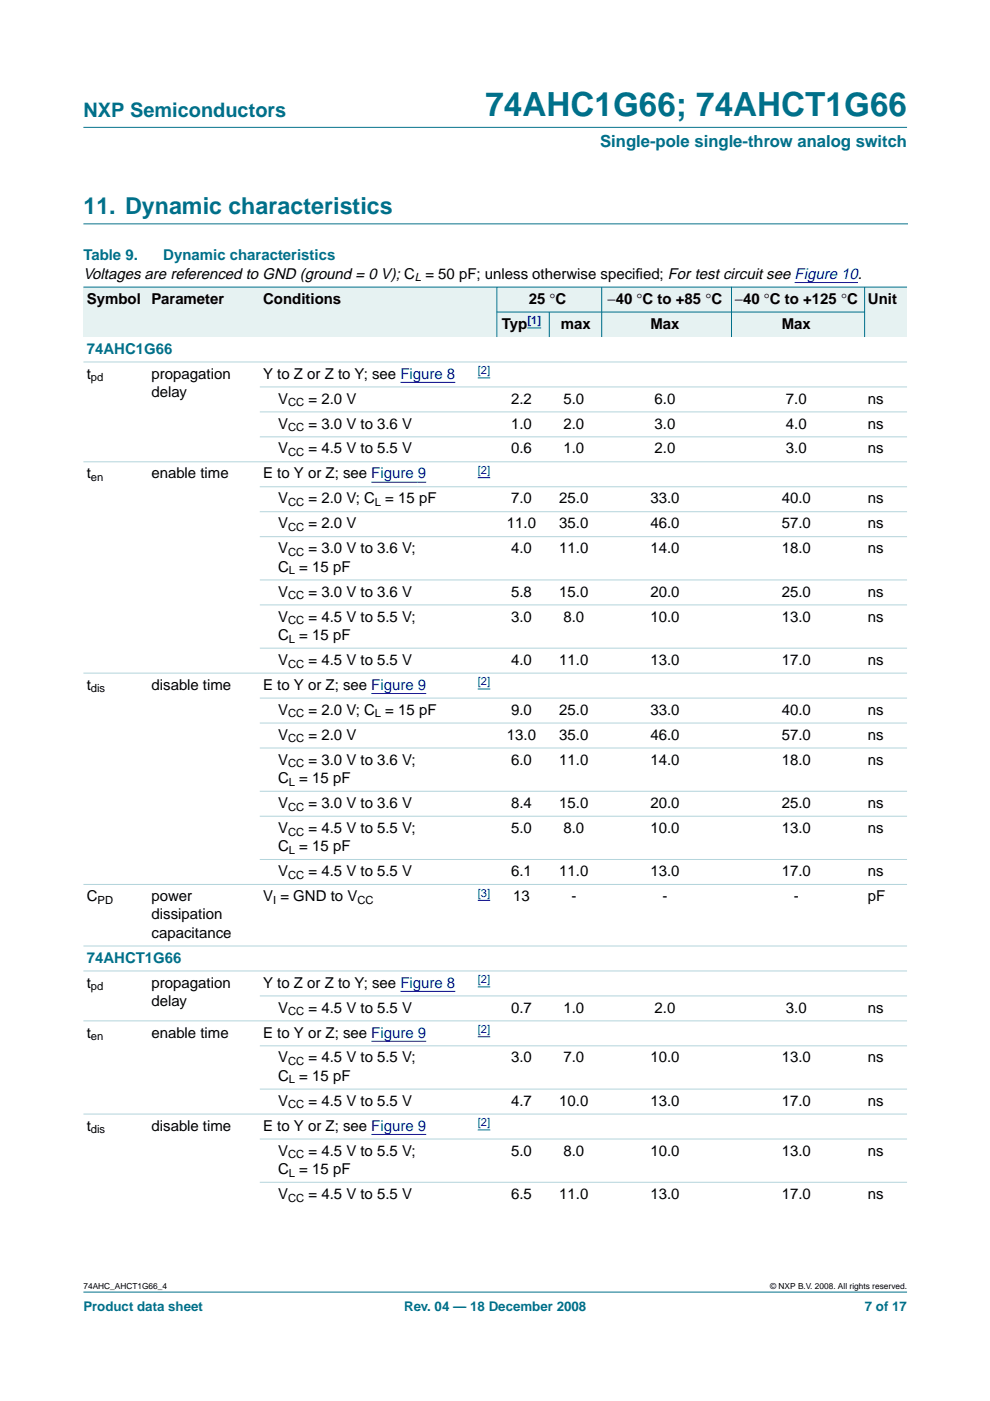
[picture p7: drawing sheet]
<svg xmlns="http://www.w3.org/2000/svg" width="210mm" height="297mm" viewBox="0 0 210 297" stroke-linecap="round" stroke-linejoin="round" font-family="sans-serif">
<defs><g id="words">
<text font-size="7.1" fill="#00708a" x="102.9" y="24.7">74AHC1G66; 74AHCT1G66</text>
<text font-size="4.9" fill="#00708a" x="17.7" y="45.5">11. Dynamic characteristics</text>
<text font-size="4.2" fill="#00708a" x="17.7" y="24.9">NXP Semiconductors</text>
<text font-size="3.5" fill="#00708a" x="127.2" y="31.1">Single-pole single-throw analog switch</text>
<g font-size="3.2" fill="#00708a">
<text x="17.7" y="55.2">Table 9.</text>
<text x="34.6" y="55.2">Dynamic characteristics</text>
<text x="18.4" y="75">74AHC1G66</text>
<text x="18.4" y="204.1">74AHCT1G66</text>
</g>
<g font-size="3.2">
<text x="17.7" y="59.1">Voltages are referenced to GND (ground = 0 V); C = 50 pF; unless otherwise specif</text>
<text x="134.7" y="59.1">ied; For test circuit see Figure 10.</text>
<text x="18.4" y="64.4">Symbol</text>
<text x="32.2" y="64.4">Parameter</text>
<text x="55.8" y="64.4">Conditions</text>
<text x="112.1" y="64.4">25 °C</text>
<text x="128.8" y="64.4">−40 °C to +85 °C</text>
<text x="155.8" y="64.4">−40 °C to +125 °C</text>
<text x="184" y="64.4">Unit</text>
<text x="106.4" y="69.7">Typ</text>
<text x="118.9" y="69.7">max</text>
<text x="137.9" y="69.7">Max</text>
<text x="165.8" y="69.7">Max</text>
<text x="18.4" y="80.3">t</text>
<text x="32.2" y="80.3">propagation</text>
<text x="55.8" y="80.3">Y to Z or Z to Y; see Figure 8</text>
<text x="32.2" y="84.2">delay</text>
<text x="59" y="85.6">V</text>
<text x="65.4" y="85.6">= 2.0 V</text>
<text x="108.4" y="85.6">2.2</text>
<text x="119.5" y="85.6">5.0</text>
<text x="138.8" y="85.6">6.0</text>
<text x="166.6" y="85.6">7.0</text>
<text x="184" y="85.6">ns</text>
<text x="59" y="90.9">V</text>
<text x="65.4" y="90.9">= 3.0 V to 3.6 V</text>
<text x="108.3" y="90.9">1.0</text>
<text x="119.5" y="90.9">2.0</text>
<text x="138.8" y="90.9">3.0</text>
<text x="166.6" y="90.9">4.0</text>
<text x="184" y="90.9">ns</text>
<text x="18.4" y="101.4">t</text>
<text x="32.2" y="101.4">enable time</text>
<text x="55.8" y="101.4">E to Y or Z; see Figure 9</text>
<text x="59" y="96.1">V</text>
<text x="65.4" y="96.1">= 4.5 V to 5.5 V</text>
<text x="108.4" y="96.1">0.6</text>
<text x="119.5" y="96.1">1.0</text>
<text x="138.8" y="96.1">2.0</text>
<text x="166.6" y="96.1">3.0</text>
<text x="184" y="96.1">ns</text>
<text x="59" y="106.7">V</text>
<text x="65.4" y="106.7">= 2.0 V; C = 15 pF</text>
<text x="108.3" y="106.7">7.0</text>
<text x="118.6" y="106.7">25.0</text>
<text x="137.9" y="106.7">33.0</text>
<text x="165.8" y="106.7">40.0</text>
<text x="184" y="106.7">ns</text>
<text x="59" y="112">V</text>
<text x="65.4" y="112">= 2.0 V</text>
<text x="107.5" y="112">11.0</text>
<text x="118.6" y="112">35.0</text>
<text x="137.9" y="112">46.0</text>
<text x="165.8" y="112">57.0</text>
<text x="184" y="112">ns</text>
<text x="59" y="117.3">V</text>
<text x="65.4" y="117.3">= 3.0 V to 3.6 V;</text>
<text x="108.3" y="117.3">4.0</text>
<text x="118.6" y="117.3">11.0</text>
<text x="137.9" y="117.3">14.0</text>
<text x="165.8" y="117.3">18.0</text>
<text x="184" y="117.3">ns</text>
<text x="59" y="121.2">C = 15 pF</text>
<text x="59" y="131.8">V</text>
<text x="59" y="126.5">V</text>
<text x="65.4" y="126.5">= 3.0 V to 3.6 V</text>
<text x="65.4" y="131.8">= 4.5 V to 5.5 V;</text>
<text x="108.3" y="126.5">5.8</text>
<text x="108.3" y="131.8">3.0</text>
<text x="118.6" y="126.5">15.0</text>
<text x="119.5" y="131.8">8.0</text>
<text x="137.9" y="126.5">20.0</text>
<text x="137.9" y="131.8">10.0</text>
<text x="165.8" y="126.5">25.0</text>
<text x="165.8" y="131.8">13.0</text>
<text x="184" y="126.5">ns</text>
<text x="184" y="131.8">ns</text>
<text x="59" y="135.7">C = 15 pF</text>
<text x="59" y="141">V</text>
<text x="65.4" y="141">= 4.5 V to 5.5 V</text>
<text x="108.4" y="141">4.0</text>
<text x="118.6" y="141">11.0</text>
<text x="137.9" y="141">13.0</text>
<text x="165.8" y="141">17.0</text>
<text x="184" y="141">ns</text>
<text x="18.4" y="146.2">t</text>
<text x="32.2" y="146.2">disable time</text>
<text x="55.8" y="146.2">E to Y or Z; see Figure 9</text>
<text x="59" y="151.5">V</text>
<text x="65.4" y="151.5">= 2.0 V; C = 15 pF</text>
<text x="108.3" y="151.5">9.0</text>
<text x="118.6" y="151.5">25.0</text>
<text x="137.9" y="151.5">33.0</text>
<text x="165.8" y="151.5">40.0</text>
<text x="184" y="151.5">ns</text>
<text x="59" y="156.8">V</text>
<text x="65.4" y="156.8">= 2.0 V</text>
<text x="107.5" y="156.8">13.0</text>
<text x="118.6" y="156.8">35.0</text>
<text x="137.9" y="156.8">46.0</text>
<text x="165.8" y="156.8">57.0</text>
<text x="184" y="156.8">ns</text>
<text x="59" y="162.1">V</text>
<text x="59" y="166">C = 15 pF</text>
<text x="65.4" y="162.1">= 3.0 V to 3.6 V;</text>
<text x="108.3" y="162.1">6.0</text>
<text x="118.6" y="162.1">11.0</text>
<text x="137.9" y="162.1">14.0</text>
<text x="165.8" y="162.1">18.0</text>
<text x="184" y="162.1">ns</text>
<text x="59" y="171.3">V</text>
<text x="65.4" y="171.3">= 3.0 V to 3.6 V</text>
<text x="108.3" y="171.3">8.4</text>
<text x="118.6" y="171.3">15.0</text>
<text x="137.9" y="171.3">20.0</text>
<text x="165.8" y="171.3">25.0</text>
<text x="184" y="171.3">ns</text>
<text x="59" y="176.6">V</text>
<text x="65.4" y="176.6">= 4.5 V to 5.5 V;</text>
<text x="108.3" y="176.6">5.0</text>
<text x="119.5" y="176.6">8.0</text>
<text x="137.9" y="176.6">10.0</text>
<text x="165.8" y="176.6">13.0</text>
<text x="184" y="176.6">ns</text>
<text x="59" y="180.5">C = 15 pF</text>
<text x="59" y="185.8">V</text>
<text x="65.4" y="185.8">= 4.5 V to 5.5 V</text>
<text x="108.4" y="185.8">6.1</text>
<text x="118.6" y="185.8">11.0</text>
<text x="137.9" y="185.8">13.0</text>
<text x="165.8" y="185.8">17.0</text>
<text x="184" y="185.8">ns</text>
<text x="18.4" y="191">C</text>
<text x="32.2" y="191">power</text>
<text x="55.8" y="191">V = GND to V</text>
<text x="108.8" y="191">13</text>
<text x="121.1" y="191">-</text>
<text x="140.5" y="191">-</text>
<text x="168.3" y="191">-</text>
<text x="184" y="191">pF</text>
<text x="32.2" y="194.9">dissipation</text>
<text x="32.2" y="198.8">capacitance</text>
<text x="18.4" y="209.4">t</text>
<text x="32.2" y="209.4">propagation</text>
<text x="55.8" y="209.4">Y to Z or Z to Y; see Figure 8</text>
<text x="32.2" y="213.3">delay</text>
<text x="59" y="214.7">V</text>
<text x="65.4" y="214.7">= 4.5 V to 5.5 V</text>
<text x="108.4" y="214.7">0.7</text>
<text x="119.5" y="214.7">1.0</text>
<text x="138.8" y="214.7">2.0</text>
<text x="166.6" y="214.7">3.0</text>
<text x="184" y="214.7">ns</text>
<text x="18.4" y="220">t</text>
<text x="32.2" y="220">enable time</text>
<text x="55.8" y="220">E to Y or Z; see Figure 9</text>
<text x="59" y="225.3">V</text>
<text x="65.4" y="225.3">= 4.5 V to 5.5 V;</text>
<text x="108.3" y="225.3">3.0</text>
<text x="119.5" y="225.3">7.0</text>
<text x="137.9" y="225.3">10.0</text>
<text x="165.8" y="225.3">13.0</text>
<text x="184" y="225.3">ns</text>
<text x="59" y="229.1">C = 15 pF</text>
<text x="18.4" y="239.7">t</text>
<text x="32.2" y="239.7">disable time</text>
<text x="55.8" y="239.7">E to Y or Z; see Figure 9</text>
<text x="59" y="234.4">V</text>
<text x="65.4" y="234.4">= 4.5 V to 5.5 V</text>
<text x="108.4" y="234.4">4.7</text>
<text x="118.6" y="234.4">10.0</text>
<text x="137.9" y="234.4">13.0</text>
<text x="165.8" y="234.4">17.0</text>
<text x="184" y="234.4">ns</text>
<text x="59" y="245">V</text>
<text x="65.4" y="245">= 4.5 V to 5.5 V;</text>
<text x="108.3" y="245">5.0</text>
<text x="119.5" y="245">8.0</text>
<text x="137.9" y="245">10.0</text>
<text x="165.8" y="245">13.0</text>
<text x="184" y="245">ns</text>
<text x="59" y="248.9">C = 15 pF</text>
<text x="59" y="254.2">V</text>
<text x="65.4" y="254.2">= 4.5 V to 5.5 V</text>
<text x="108.3" y="254.2">6.5</text>
<text x="118.6" y="254.2">11.0</text>
<text x="137.9" y="254.2">13.0</text>
<text x="165.8" y="254.2">17.0</text>
<text x="184" y="254.2">ns</text>
</g>
<g font-size="2.8" fill="#00708a">
<text x="17.7" y="278">Product data sheet</text>
<text x="85.7" y="278">Rev. 04 — 18 December 2008</text>
<text x="183.4" y="278">7 of 17</text>
</g>
<g font-size="2.4">
<text x="88" y="59.7">L</text>
<text x="19.3" y="80.8">pd</text>
<text x="61.1" y="86.1">CC</text>
<text x="61.1" y="91.4">CC</text>
<text x="61.1" y="96.7">CC</text>
<text x="19.3" y="102">en</text>
<text x="61.1" y="107.3">CC</text>
<text x="79.5" y="107.3">L</text>
<text x="61.1" y="112.6">CC</text>
<text x="61.1" y="117.9">CC</text>
<text x="61.3" y="121.8">L</text>
<text x="61.1" y="127.1">CC</text>
<text x="61.1" y="132.4">CC</text>
<text x="61.3" y="136.2">L</text>
<text x="61.1" y="141.5">CC</text>
<text x="19.3" y="146.8">dis</text>
<text x="61.1" y="152.1">CC</text>
<text x="79.5" y="152.1">L</text>
<text x="61.1" y="157.4">CC</text>
<text x="61.1" y="162.7">CC</text>
<text x="61.3" y="166.6">L</text>
<text x="61.1" y="171.9">CC</text>
<text x="61.1" y="177.2">CC</text>
<text x="61.3" y="181">L</text>
<text x="20.7" y="191.6">PD</text>
<text x="57.9" y="191.6">I</text>
<text x="61.1" y="186.3">CC</text>
<text x="75.8" y="191.6">CC</text>
<text x="19.3" y="210">pd</text>
<text x="61.1" y="215.3">CC</text>
<text x="19.3" y="220.5">en</text>
<text x="61.1" y="225.8">CC</text>
<text x="61.3" y="229.7">L</text>
<text x="61.1" y="235">CC</text>
<text x="19.3" y="240.3">dis</text>
<text x="61.1" y="245.6">CC</text>
<text x="61.3" y="249.5">L</text>
<text x="61.1" y="254.8">CC</text>
</g>
<g font-size="2.4" fill="#00f">
<text x="111.8" y="68.7">[1]</text>
<text x="101.3" y="79.3">[2]</text>
<text x="101.3" y="100.5">[2]</text>
<text x="101.3" y="145.3">[2]</text>
<text x="101.3" y="190.1">[3]</text>
<text x="101.3" y="208.4">[2]</text>
<text x="101.3" y="219">[2]</text>
<text x="101.3" y="238.8">[2]</text>
</g>
<g font-size="1.8">
<text x="17.7" y="273.4">74AHC_AHCT1G66_4</text>
<text x="163.3" y="273.4">© NXP B.V. 2008. All rights reserved.</text>
</g>
</g></defs>
<g fill="#00708a" stroke="#00708a" stroke-width=".21">
<path d="M17.7 273.9h174.6z"/>
<path d="M17.7 27h174.6z"/>
</g>
<path d="M17.7 47.5h174.7" fill="none" stroke="#00708a" stroke-width=".21"/>
<path d="M168.5 59.9h13.4" fill="none" stroke="#00f" stroke-width=".21"/>
<g fill="#e6f2f2">
<path d="M17.7 60.9h13.7v10.6h-13.7z" fill-rule="evenodd"/>
<path d="M31.4 60.9h23.7v10.6h-23.7z" fill-rule="evenodd"/>
<path d="M55.1 60.9h50.3v10.6h-50.3z" fill-rule="evenodd"/>
<path d="M105.4 60.9h22.2v5.3h-22.2z" fill-rule="evenodd"/>
<path d="M127.6 60.9h27.5v5.3h-27.5z" fill-rule="evenodd"/>
<path d="M155.1 60.9h28.2v5.3h-28.2z" fill-rule="evenodd"/>
<path d="M183.3 60.9h9v10.6h-9z" fill-rule="evenodd"/>
<path d="M105.4 66.2h11.1v5.3h-11.1z" fill-rule="evenodd"/>
</g>
<path d="M111.8 69.5h2.9z" fill="#00f" stroke="#00f" stroke-width=".21"/>
<g fill="#e6f2f2">
<path d="M116.5 66.2h11.1v5.3h-11.1z" fill-rule="evenodd"/>
<path d="M127.6 66.2h27.5v5.3h-27.5z" fill-rule="evenodd"/>
<path d="M155.1 66.2h28.2v5.3h-28.2z" fill-rule="evenodd"/>
</g>
<g fill="none" stroke="#00f" stroke-width=".21">
<path d="M84.9 81.1h11.6M101.3 80.1h2.6M78.7 102.2h11.7M101.3 101.3h2.6M78.7 147h11.7M101.3 146.1h2.6M101.3 190.9h2.6M84.9 210.2h11.6M101.3 209.2h2.6M101.3 219.8h2.6M78.7 220.8h11.7M101.3 239.6h2.6"/>
<path d="M78.7 240.5h11.7"/>
</g>
<g fill="#00708a" stroke="#00708a" stroke-width=".21">
<path d="M105.4 60.8v10.7z"/>
<path d="M116.5 66.1v5.4z"/>
<path d="M127.6 60.8v10.7z"/>
<path d="M155.1 60.8v10.7z"/>
<path d="M183.3 60.8v10.7z"/>
<path d="M17.7 60.9h174.6z"/>
<path d="M105.3 66.2h78.1z"/>
</g>
<g fill="#b3d4db" stroke="#b3d4db" stroke-width=".21">
<path d="M17.7 76.7h174.6z"/>
<path d="M55.1 82h137.2z"/>
<path d="M55.1 87.3h137.2z"/>
<path d="M55.1 92.6h137.2z"/>
<path d="M17.7 97.9h174.6z"/>
<path d="M55.1 103.2h137.2z"/>
<path d="M55.1 108.5h137.2z"/>
<path d="M55.1 113.8h137.2z"/>
<path d="M55.1 123h137.2z"/>
<path d="M55.1 128.3h137.2z"/>
<path d="M55.1 137.4h137.2z"/>
<path d="M17.7 142.7h174.6z"/>
<path d="M55.1 148h137.2z"/>
<path d="M55.1 153.3h137.2z"/>
<path d="M55.1 158.6h137.2z"/>
<path d="M55.1 167.8h137.2z"/>
<path d="M55.1 173.1h137.2z"/>
<path d="M55.1 182.2h137.2z"/>
<path d="M17.7 187.5h174.6z"/>
<path d="M17.7 200.6h174.6z"/>
<path d="M17.7 205.9h174.6z"/>
<path d="M55.1 211.2h137.2z"/>
<path d="M17.7 216.4h174.6z"/>
<path d="M55.1 221.7h137.2z"/>
<path d="M55.1 230.9h137.2z"/>
<path d="M17.7 236.2h174.6z"/>
<path d="M55.1 241.5h137.2z"/>
<path d="M55.1 250.7h137.2z"/>
</g>
<use href="#words"/>
</svg>
